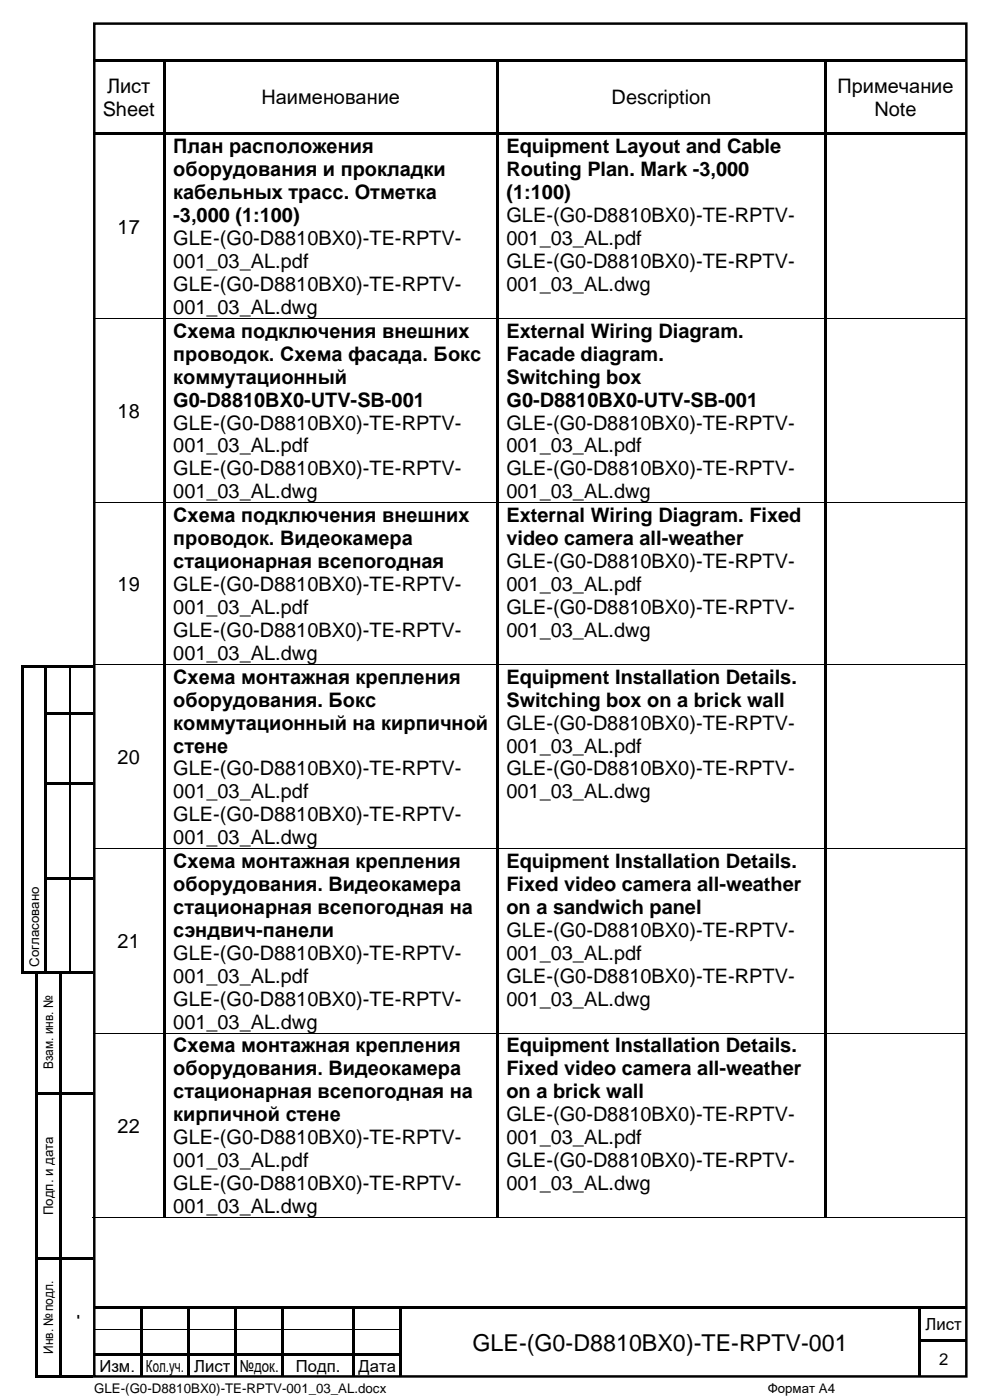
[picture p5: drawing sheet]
<svg xmlns="http://www.w3.org/2000/svg" width="210mm" height="297mm" viewBox="0 0 210 297" stroke-linecap="round" stroke-linejoin="round" font-family="sans-serif">
<defs><g id="words">
<text font-size="4.9" x="100.2" y="286.6">GLE-(G0-D8810BX0)-TE-RPTV-001</text>
<g font-size="4.2">
<text x="22.7" y="19.6">Лист</text>
<text x="55.5" y="22.1">Наименование</text>
<text x="129.7" y="22.1">Description</text>
<text x="177.7" y="19.6">Примечание</text>
<text x="21.8" y="24.5">Sheet</text>
<text x="185.5" y="24.5">Note</text>
<text x="36.8" y="32.5">План расположения</text>
<text x="107.4" y="32.5">Equipment Layout and Cable</text>
<text x="36.8" y="37.4">оборудования и прокладки</text>
<text x="107.4" y="37.4">Routing Plan. Mark -3,000</text>
<text x="36.8" y="42.3">кабельных трасс. Отметка</text>
<text x="36.8" y="47.1">-3,000 (1:100)</text>
<text x="107.4" y="42.3">(1:100)</text>
<text x="107.4" y="47.1">GLE-(G0-D8810BX0)-TE-RPTV-</text>
<text x="25" y="49.6">17</text>
<text x="36.8" y="52">GLE-(G0-D8810BX0)-TE-RPTV-</text>
<text x="107.4" y="52">001_03_AL.pdf</text>
<text x="36.8" y="56.9">001_03_AL.pdf</text>
<text x="107.4" y="56.9">GLE-(G0-D8810BX0)-TE-RPTV-</text>
<text x="36.8" y="61.8">GLE-(G0-D8810BX0)-TE-RPTV-</text>
<text x="107.4" y="61.8">001_03_AL.dwg</text>
<text x="36.8" y="66.6">001_03_AL.dwg</text>
<text x="36.8" y="71.7">Схема подключения внешних</text>
<text x="107.4" y="71.7">External Wiring Diagram.</text>
<text x="36.8" y="76.5">проводок. Схема фасада. Бокс</text>
<text x="107.4" y="76.5">Facade diagram.</text>
<text x="36.8" y="81.4">коммутационный</text>
<text x="107.4" y="81.4">Switching box</text>
<text x="25" y="88.7">18</text>
<text x="36.8" y="86.3">G0-D8810BX0-UTV-SB-001</text>
<text x="107.4" y="86.3">G0-D8810BX0-UTV-SB-001</text>
<text x="36.8" y="91.1">GLE-(G0-D8810BX0)-TE-RPTV-</text>
<text x="36.8" y="96">001_03_AL.pdf</text>
<text x="107.4" y="91.1">GLE-(G0-D8810BX0)-TE-RPTV-</text>
<text x="107.4" y="96">001_03_AL.pdf</text>
<text x="36.8" y="100.9">GLE-(G0-D8810BX0)-TE-RPTV-</text>
<text x="107.4" y="100.9">GLE-(G0-D8810BX0)-TE-RPTV-</text>
<text x="36.8" y="105.7">001_03_AL.dwg</text>
<text x="107.4" y="105.7">001_03_AL.dwg</text>
<text x="36.8" y="110.8">Схема подключения внешних</text>
<text x="107.4" y="110.8">External Wiring Diagram. Fixed</text>
<text x="36.8" y="115.6">проводок. Видеокамера</text>
<text x="107.4" y="115.6">video camera all-weather</text>
<text x="25" y="125.4">19</text>
<text x="36.8" y="120.5">стационарная всепогодная</text>
<text x="36.8" y="125.4">GLE-(G0-D8810BX0)-TE-RPTV-</text>
<text x="107.4" y="120.5">GLE-(G0-D8810BX0)-TE-RPTV-</text>
<text x="107.4" y="125.4">001_03_AL.pdf</text>
<text x="36.8" y="130.2">001_03_AL.pdf</text>
<text x="107.4" y="130.2">GLE-(G0-D8810BX0)-TE-RPTV-</text>
<text x="36.8" y="135.1">GLE-(G0-D8810BX0)-TE-RPTV-</text>
<text x="107.4" y="135.1">001_03_AL.dwg</text>
<text x="36.8" y="140">001_03_AL.dwg</text>
<text x="36.8" y="145">Схема монтажная крепления</text>
<text x="36.8" y="149.9">оборудования. Бокс</text>
<text x="107.4" y="145">Equipment Installation Details.</text>
<text x="107.4" y="149.9">Switching box on a brick wall</text>
<text x="36.8" y="154.8">коммутационный на кирпичной</text>
<text x="107.4" y="154.8">GLE-(G0-D8810BX0)-TE-RPTV-</text>
<text x="36.8" y="159.7">стене</text>
<text x="107.4" y="159.7">001_03_AL.pdf</text>
<text x="25" y="162.1">20</text>
<text x="36.8" y="164.5">GLE-(G0-D8810BX0)-TE-RPTV-</text>
<text x="107.4" y="164.5">GLE-(G0-D8810BX0)-TE-RPTV-</text>
<text x="36.8" y="169.4">001_03_AL.pdf</text>
<text x="107.4" y="169.4">001_03_AL.dwg</text>
<text x="36.8" y="174.3">GLE-(G0-D8810BX0)-TE-RPTV-</text>
<text x="36.8" y="179.1">001_03_AL.dwg</text>
<text x="36.8" y="184.2">Схема монтажная крепления</text>
<text x="107.4" y="184.2">Equipment Installation Details.</text>
<text x="36.8" y="189">оборудования. Видеокамера</text>
<text x="107.4" y="189">Fixed video camera all-weather</text>
<text x="36.8" y="193.9">стационарная всепогодная на</text>
<text x="107.4" y="193.9">on a sandwich panel</text>
<text x="25" y="201.2">21</text>
<text x="36.8" y="198.8">сэндвич-панели</text>
<text x="36.8" y="203.6">GLE-(G0-D8810BX0)-TE-RPTV-</text>
<text x="107.4" y="198.8">GLE-(G0-D8810BX0)-TE-RPTV-</text>
<text x="107.4" y="203.6">001_03_AL.pdf</text>
<text x="36.8" y="208.5">001_03_AL.pdf</text>
<text x="107.4" y="208.5">GLE-(G0-D8810BX0)-TE-RPTV-</text>
<text x="36.8" y="213.4">GLE-(G0-D8810BX0)-TE-RPTV-</text>
<text x="107.4" y="213.4">001_03_AL.dwg</text>
<text x="36.8" y="218.2">001_03_AL.dwg</text>
<text x="36.8" y="223.3">Схема монтажная крепления</text>
<text x="107.4" y="223.3">Equipment Installation Details.</text>
<text x="36.8" y="228.1">оборудования. Видеокамера</text>
<text x="36.8" y="233">стационарная всепогодная на</text>
<text x="107.4" y="228.1">Fixed video camera all-weather</text>
<text x="107.4" y="233">on a brick wall</text>
<text x="36.8" y="237.9">кирпичной стене</text>
<text x="107.4" y="237.9">GLE-(G0-D8810BX0)-TE-RPTV-</text>
<text x="25" y="240.3">22</text>
<text x="36.8" y="242.8">GLE-(G0-D8810BX0)-TE-RPTV-</text>
<text x="107.4" y="242.8">001_03_AL.pdf</text>
<text x="36.8" y="247.6">001_03_AL.pdf</text>
<text x="107.4" y="247.6">GLE-(G0-D8810BX0)-TE-RPTV-</text>
<text x="36.8" y="252.5">GLE-(G0-D8810BX0)-TE-RPTV-</text>
<text x="36.8" y="257.4">001_03_AL.dwg</text>
<text x="107.4" y="252.5">001_03_AL.dwg</text>
</g>
<g font-size="3.5">
<text x="196.4" y="282.1">Лист</text>
<text x="21.1" y="291.1">Изм.</text>
<text x="31" y="291.1">Кол.уч.</text>
<text x="41.2" y="291.1">Лист</text>
<text x="50.9" y="291.1">№док.</text>
<text x="62.8" y="291.1">Подп.</text>
<text x="76.1" y="291.1">Дата</text>
<text x="199.2" y="289.6">2</text>
</g>
<g font-size="2.8">
<text x="8.3" y="205.1" transform="rotate(-90 8.3 205.1)">Согласовано</text>
<text x="11.3" y="226.8" transform="rotate(-90 11.3 226.8)">Взам. инв. №</text>
<text x="11.3" y="257.8" transform="rotate(-90 11.3 257.8)">Подп. и дата</text>
<text x="17.4" y="279.9" transform="rotate(-90 17.4 279.9)">-</text>
<text x="11.3" y="287.2" transform="rotate(-90 11.3 287.2)">Инв. № подл.</text>
<text x="20" y="295.6">GLE-(G0-D8810BX0)-TE-RPTV-001_03_AL.docx</text>
<text x="162.9" y="295.6">Формат A4</text>
</g>
</g></defs>
<path d="M20 5h185v287h-185z" fill="none" stroke="#000" stroke-width=".53"/>
<g fill="#000">
<path d="M19.8 12.5h14.8v.5h-14.8z" fill-rule="evenodd"/>
<path d="M34.6 12.5h.5v.5h-.5z" fill-rule="evenodd"/>
<path d="M35.1 12.5h70.2v.5h-70.2z" fill-rule="evenodd"/>
<path d="M105.3 12.5h.5v.5h-.5z" fill-rule="evenodd"/>
<path d="M105.8 12.5h69.1v.5h-69.1z" fill-rule="evenodd"/>
<path d="M174.9 12.5h.5v.5h-.5z" fill-rule="evenodd"/>
<path d="M175.4 12.5h29.5v.5h-29.5z" fill-rule="evenodd"/>
<path d="M19.8 28h14.8v.6h-14.8z" fill-rule="evenodd"/>
<path d="M34.6 13h.5v15h-.5z" fill-rule="evenodd"/>
<path d="M34.6 28h.5v.6h-.5z" fill-rule="evenodd"/>
<path d="M35.1 28h70.2v.6h-70.2z" fill-rule="evenodd"/>
<path d="M105.3 13h.5v15h-.5z" fill-rule="evenodd"/>
<path d="M105.3 28h.5v.6h-.5z" fill-rule="evenodd"/>
<path d="M105.8 28h69.1v.6h-69.1z" fill-rule="evenodd"/>
<path d="M174.9 13h.5v15h-.5z" fill-rule="evenodd"/>
<path d="M174.9 28h.5v.6h-.5z" fill-rule="evenodd"/>
<path d="M175.4 28h29.5v.6h-29.5z" fill-rule="evenodd"/>
<path d="M34.6 28.6h.5v38.9h-.5z" fill-rule="evenodd"/>
<path d="M34.6 67.5h.5v.2h-.5z" fill-rule="evenodd"/>
<path d="M105.3 28.6h.5v38.9h-.5z" fill-rule="evenodd"/>
<path d="M105.3 67.5h.5v.2h-.5z" fill-rule="evenodd"/>
<path d="M174.9 28.6h.5v38.9h-.5z" fill-rule="evenodd"/>
<path d="M174.9 67.5h.5v.2h-.5z" fill-rule="evenodd"/>
<path d="M34.6 67.7h.5v38.9h-.5z" fill-rule="evenodd"/>
<path d="M34.6 106.6h.5v.2h-.5z" fill-rule="evenodd"/>
<path d="M105.3 67.7h.5v38.9h-.5z" fill-rule="evenodd"/>
<path d="M105.3 106.6h.5v.2h-.5z" fill-rule="evenodd"/>
<path d="M174.9 67.7h.5v38.9h-.5z" fill-rule="evenodd"/>
<path d="M174.9 106.6h.5v.2h-.5z" fill-rule="evenodd"/>
<path d="M4.5 141h.5v.6h-.5z" fill-rule="evenodd"/>
<path d="M4.5 141h.5v.6h-.5z" fill-rule="evenodd"/>
<path d="M4.5 141.6h.5v9.4h-.5z" fill-rule="evenodd"/>
<path d="M4.5 151h.5v.6h-.5z" fill-rule="evenodd"/>
<path d="M5 141h4.5v.6h-4.5z" fill-rule="evenodd"/>
<path d="M9.5 141h.5v.6h-.5z" fill-rule="evenodd"/>
<path d="M9.5 141.6h.5v9.4h-.5z" fill-rule="evenodd"/>
<path d="M9.5 151h.5v.6h-.5z" fill-rule="evenodd"/>
<path d="M10 141h4.6v.6h-4.6z" fill-rule="evenodd"/>
<path d="M10 151h4.6v.6h-4.6z" fill-rule="evenodd"/>
<path d="M14.6 141h.6v.6h-.6z" fill-rule="evenodd"/>
<path d="M14.6 151h.6v.6h-.6z" fill-rule="evenodd"/>
<path d="M15.2 141h4.6v.6h-4.6z" fill-rule="evenodd"/>
<path d="M15.2 151h4.6v.6h-4.6z" fill-rule="evenodd"/>
<path d="M34.6 106.8h.5v34.1h-.5z" fill-rule="evenodd"/>
<path d="M34.6 140.9h.5v.1h-.5z" fill-rule="evenodd"/>
<path d="M105.3 106.8h.5v34.1h-.5z" fill-rule="evenodd"/>
<path d="M105.3 140.9h.5v.1h-.5z" fill-rule="evenodd"/>
<path d="M174.9 106.8h.5v34.1h-.5z" fill-rule="evenodd"/>
<path d="M174.9 140.9h.5v.1h-.5z" fill-rule="evenodd"/>
<path d="M4.5 151.6h.5v14.4h-.5z" fill-rule="evenodd"/>
<path d="M4.5 166h.5v.6h-.5z" fill-rule="evenodd"/>
<path d="M9.5 151.6h.5v14.4h-.5z" fill-rule="evenodd"/>
<path d="M9.5 166h.5v.6h-.5z" fill-rule="evenodd"/>
<path d="M10 166h4.6v.6h-4.6z" fill-rule="evenodd"/>
<path d="M14.6 166h.6v.6h-.6z" fill-rule="evenodd"/>
<path d="M15.2 166h4.6v.6h-4.6z" fill-rule="evenodd"/>
<path d="M4.5 166.6h.5v19.5h-.5z" fill-rule="evenodd"/>
<path d="M4.5 186.1h.5v.5h-.5z" fill-rule="evenodd"/>
<path d="M9.5 166.6h.5v19.5h-.5z" fill-rule="evenodd"/>
<path d="M9.5 186.1h.5v.5h-.5z" fill-rule="evenodd"/>
<path d="M10 186.1h4.6v.5h-4.6z" fill-rule="evenodd"/>
<path d="M14.6 186.1h.6v.5h-.6z" fill-rule="evenodd"/>
<path d="M15.2 186.1h4.6v.5h-4.6z" fill-rule="evenodd"/>
<path d="M34.6 141h.5v39h-.5z" fill-rule="evenodd"/>
<path d="M34.6 180h.5v.2h-.5z" fill-rule="evenodd"/>
<path d="M105.3 141h.5v39h-.5z" fill-rule="evenodd"/>
<path d="M105.3 180h.5v.2h-.5z" fill-rule="evenodd"/>
<path d="M174.9 141h.5v39h-.5z" fill-rule="evenodd"/>
<path d="M174.9 180h.5v.2h-.5z" fill-rule="evenodd"/>
<path d="M4.5 186.6h.5v19.5h-.5z" fill-rule="evenodd"/>
<path d="M4.5 206.1h.5v.6h-.5z" fill-rule="evenodd"/>
<path d="M4.5 206.1h.5v.6h-.5z" fill-rule="evenodd"/>
<path d="M5 206.1h4.5v.6h-4.5z" fill-rule="evenodd"/>
<path d="M9.5 186.6h.5v19.5h-.5z" fill-rule="evenodd"/>
<path d="M9.5 206.1h.5v.6h-.5z" fill-rule="evenodd"/>
<path d="M10 206.1h4.6v.6h-4.6z" fill-rule="evenodd"/>
<path d="M14.6 206.1h.6v.6h-.6z" fill-rule="evenodd"/>
<path d="M15.2 206.1h4.6v.6h-4.6z" fill-rule="evenodd"/>
<path d="M34.6 180.2h.5v38.9h-.5z" fill-rule="evenodd"/>
<path d="M34.6 219.1h.5v.2h-.5z" fill-rule="evenodd"/>
<path d="M105.3 180.2h.5v38.9h-.5z" fill-rule="evenodd"/>
<path d="M105.3 219.1h.5v.2h-.5z" fill-rule="evenodd"/>
<path d="M174.9 180.2h.5v38.9h-.5z" fill-rule="evenodd"/>
<path d="M174.9 219.1h.5v.2h-.5z" fill-rule="evenodd"/>
<path d="M7.5 206.6h.5v25h-.5z" fill-rule="evenodd"/>
<path d="M7.5 231.6h.5v.6h-.5z" fill-rule="evenodd"/>
<path d="M8 231.6h4.5v.6h-4.5z" fill-rule="evenodd"/>
<path d="M12.5 206.6h.5v25h-.5z" fill-rule="evenodd"/>
<path d="M12.5 231.6h.5v.6h-.5z" fill-rule="evenodd"/>
<path d="M13 231.6h6.7v.6h-6.7z" fill-rule="evenodd"/>
<path d="M34.6 219.3h.5v39h-.5z" fill-rule="evenodd"/>
<path d="M34.6 258.3h.1v.1h-.1z" fill-rule="evenodd"/>
<path d="M105.3 219.3h.5v39h-.5z" fill-rule="evenodd"/>
<path d="M105.3 258.3h.1v.1h-.1z" fill-rule="evenodd"/>
<path d="M174.9 219.3h.5v39h-.5z" fill-rule="evenodd"/>
<path d="M174.9 258.3h.1v.1h-.1z" fill-rule="evenodd"/>
<path d="M7.5 232.2h.5v34.5h-.5z" fill-rule="evenodd"/>
<path d="M7.5 266.7h.5v.5h-.5z" fill-rule="evenodd"/>
<path d="M8 266.7h4.5v.5h-4.5z" fill-rule="evenodd"/>
<path d="M12.5 232.2h.5v34.5h-.5z" fill-rule="evenodd"/>
<path d="M12.5 266.7h.5v.5h-.5z" fill-rule="evenodd"/>
<path d="M13 266.7h6.7v.5h-6.7z" fill-rule="evenodd"/>
<path d="M20 277.1h9.7v.5h-9.7z" fill-rule="evenodd"/>
<path d="M29.7 277.1h.6v.5h-.6z" fill-rule="evenodd"/>
<path d="M30.3 277.1h9.4v.5h-9.4z" fill-rule="evenodd"/>
<path d="M39.7 277.1h.6v.5h-.6z" fill-rule="evenodd"/>
<path d="M40.3 277.1h9.4v.5h-9.4z" fill-rule="evenodd"/>
<path d="M49.7 277.1h.6v.5h-.6z" fill-rule="evenodd"/>
<path d="M50.3 277.1h9.4v.5h-9.4z" fill-rule="evenodd"/>
<path d="M59.7 277.1h.6v.5h-.6z" fill-rule="evenodd"/>
<path d="M60.3 277.1h14.4v.5h-14.4z" fill-rule="evenodd"/>
<path d="M74.7 277.1h.6v.5h-.6z" fill-rule="evenodd"/>
<path d="M75.3 277.1h9.5v.5h-9.5z" fill-rule="evenodd"/>
<path d="M84.8 277.1h.5v.5h-.5z" fill-rule="evenodd"/>
<path d="M85.3 277.1h109.5v.5h-109.5z" fill-rule="evenodd"/>
<path d="M194.8 277.1h.5v.5h-.5z" fill-rule="evenodd"/>
<path d="M195.3 277.1h9.8v.5h-9.8z" fill-rule="evenodd"/>
<path d="M7.5 267.2h.5v24.5h-.5z" fill-rule="evenodd"/>
<path d="M7.5 291.7h.5v.5h-.5z" fill-rule="evenodd"/>
<path d="M7.5 291.7h.5v.5h-.5z" fill-rule="evenodd"/>
<path d="M8 291.7h4.5v.5h-4.5z" fill-rule="evenodd"/>
<path d="M12.5 267.2h.5v24.5h-.5z" fill-rule="evenodd"/>
<path d="M12.5 291.7h.5v.5h-.5z" fill-rule="evenodd"/>
<path d="M13 291.7h6.7v.5h-6.7z" fill-rule="evenodd"/>
<path d="M20 287.1h9.7v.5h-9.7z" fill-rule="evenodd"/>
<path d="M29.7 277.6h.6v4.5h-.6z" fill-rule="evenodd"/>
<path d="M29.7 282.1h.6v.5h-.6z" fill-rule="evenodd"/>
<path d="M29.7 282.6h.6v1.5h-.6z" fill-rule="evenodd"/>
<path d="M29.7 284.1h.6v.5h-.6z" fill-rule="evenodd"/>
<path d="M29.7 284.6h.6v2.5h-.6z" fill-rule="evenodd"/>
<path d="M29.7 287.1h.6v.5h-.6z" fill-rule="evenodd"/>
<path d="M29.7 287.6h.6v4.5h-.6z" fill-rule="evenodd"/>
<path d="M30.3 287.1h9.4v.5h-9.4z" fill-rule="evenodd"/>
<path d="M39.7 277.6h.6v4.5h-.6z" fill-rule="evenodd"/>
<path d="M39.7 282.1h.6v.5h-.6z" fill-rule="evenodd"/>
<path d="M39.7 282.6h.6v1.5h-.6z" fill-rule="evenodd"/>
<path d="M39.7 284.1h.6v.5h-.6z" fill-rule="evenodd"/>
<path d="M39.7 284.6h.6v2.5h-.6z" fill-rule="evenodd"/>
<path d="M39.7 287.1h.6v.5h-.6z" fill-rule="evenodd"/>
<path d="M39.7 287.6h.6v4.5h-.6z" fill-rule="evenodd"/>
<path d="M40.3 287.1h9.4v.5h-9.4z" fill-rule="evenodd"/>
<path d="M49.7 277.6h.6v4.5h-.6z" fill-rule="evenodd"/>
<path d="M49.7 282.1h.6v.5h-.6z" fill-rule="evenodd"/>
<path d="M49.7 282.6h.6v1.5h-.6z" fill-rule="evenodd"/>
<path d="M49.7 284.1h.6v.5h-.6z" fill-rule="evenodd"/>
<path d="M49.7 284.6h.6v2.5h-.6z" fill-rule="evenodd"/>
<path d="M49.7 287.1h.6v.5h-.6z" fill-rule="evenodd"/>
<path d="M49.7 287.6h.6v4.5h-.6z" fill-rule="evenodd"/>
<path d="M50.3 287.1h9.4v.5h-9.4z" fill-rule="evenodd"/>
<path d="M59.7 277.6h.6v4.5h-.6z" fill-rule="evenodd"/>
<path d="M59.7 282.1h.6v.5h-.6z" fill-rule="evenodd"/>
<path d="M59.7 282.6h.6v1.5h-.6z" fill-rule="evenodd"/>
<path d="M59.7 284.1h.6v.5h-.6z" fill-rule="evenodd"/>
<path d="M59.7 284.6h.6v2.5h-.6z" fill-rule="evenodd"/>
<path d="M59.7 287.1h.6v.5h-.6z" fill-rule="evenodd"/>
<path d="M59.7 287.6h.6v4.5h-.6z" fill-rule="evenodd"/>
<path d="M60.3 287.1h14.4v.5h-14.4z" fill-rule="evenodd"/>
<path d="M74.7 277.6h.6v4.5h-.6z" fill-rule="evenodd"/>
<path d="M74.7 282.1h.6v.5h-.6z" fill-rule="evenodd"/>
<path d="M74.7 282.6h.6v1.5h-.6z" fill-rule="evenodd"/>
<path d="M74.7 284.1h.6v.5h-.6z" fill-rule="evenodd"/>
<path d="M74.7 284.6h.6v2.5h-.6z" fill-rule="evenodd"/>
<path d="M74.7 287.1h.6v.5h-.6z" fill-rule="evenodd"/>
<path d="M74.7 287.6h.6v4.5h-.6z" fill-rule="evenodd"/>
<path d="M75.3 287.1h9.5v.5h-9.5z" fill-rule="evenodd"/>
<path d="M84.8 277.6h.5v4.5h-.5z" fill-rule="evenodd"/>
<path d="M84.8 282.1h.5v.5h-.5z" fill-rule="evenodd"/>
<path d="M84.8 282.6h.5v1.5h-.5z" fill-rule="evenodd"/>
<path d="M84.8 284.1h.5v.5h-.5z" fill-rule="evenodd"/>
<path d="M84.8 284.6h.5v2.5h-.5z" fill-rule="evenodd"/>
<path d="M84.8 287.1h.5v.5h-.5z" fill-rule="evenodd"/>
<path d="M84.8 287.6h.5v4.5h-.5z" fill-rule="evenodd"/>
<path d="M194.8 277.6h.5v4.5h-.5z" fill-rule="evenodd"/>
<path d="M194.8 282.1h.5v.5h-.5z" fill-rule="evenodd"/>
<path d="M194.8 282.6h.5v1.5h-.5z" fill-rule="evenodd"/>
<path d="M194.8 284.1h.5v.5h-.5z" fill-rule="evenodd"/>
<path d="M194.8 284.6h.5v2.5h-.5z" fill-rule="evenodd"/>
<path d="M194.8 287.1h.5v.5h-.5z" fill-rule="evenodd"/>
<path d="M194.8 287.6h.5v4.5h-.5z" fill-rule="evenodd"/>
<path d="M195.3 284.1h9.8v.5h-9.8z" fill-rule="evenodd"/>
</g>
<path d="M14.8 141.6v9.4M14.8 151.6v14.4M14.8 166.6v19.5M14.8 186.6v19.5" fill="none" stroke="#000" stroke-width=".25"/>
<g fill="none" stroke="#000" stroke-width=".21">
<path d="M19.8 67.6h14.8M35.1 67.6h70.2M105.8 67.6h69.1M175.4 67.6h29.5M19.8 106.7h14.8M35.1 106.7h70.2M105.8 106.7h69.1M175.4 106.7h29.5M19.8 141h14.8M35.1 141h70.2M105.8 141h69.1M175.4 141h29.5"/>
<path d="M19.8 180.1h14.8M35.1 180.1h70.2M105.8 180.1h69.1M175.4 180.1h29.5M19.8 219.2h14.8M35.1 219.2h70.2M105.8 219.2h69.1M175.4 219.2h29.5M19.5 258.3h15.1M34.7 258.3h70.6M105.4 258.3h69.5M175 258.3h29.9"/>
<path d="M20 282.2h9.7M30.3 282.2h9.4M40.3 282.2h9.4M50.3 282.2h9.4M60.3 282.2h14.4M75.3 282.2h9.5"/>
</g>
<use href="#words"/>
</svg>
